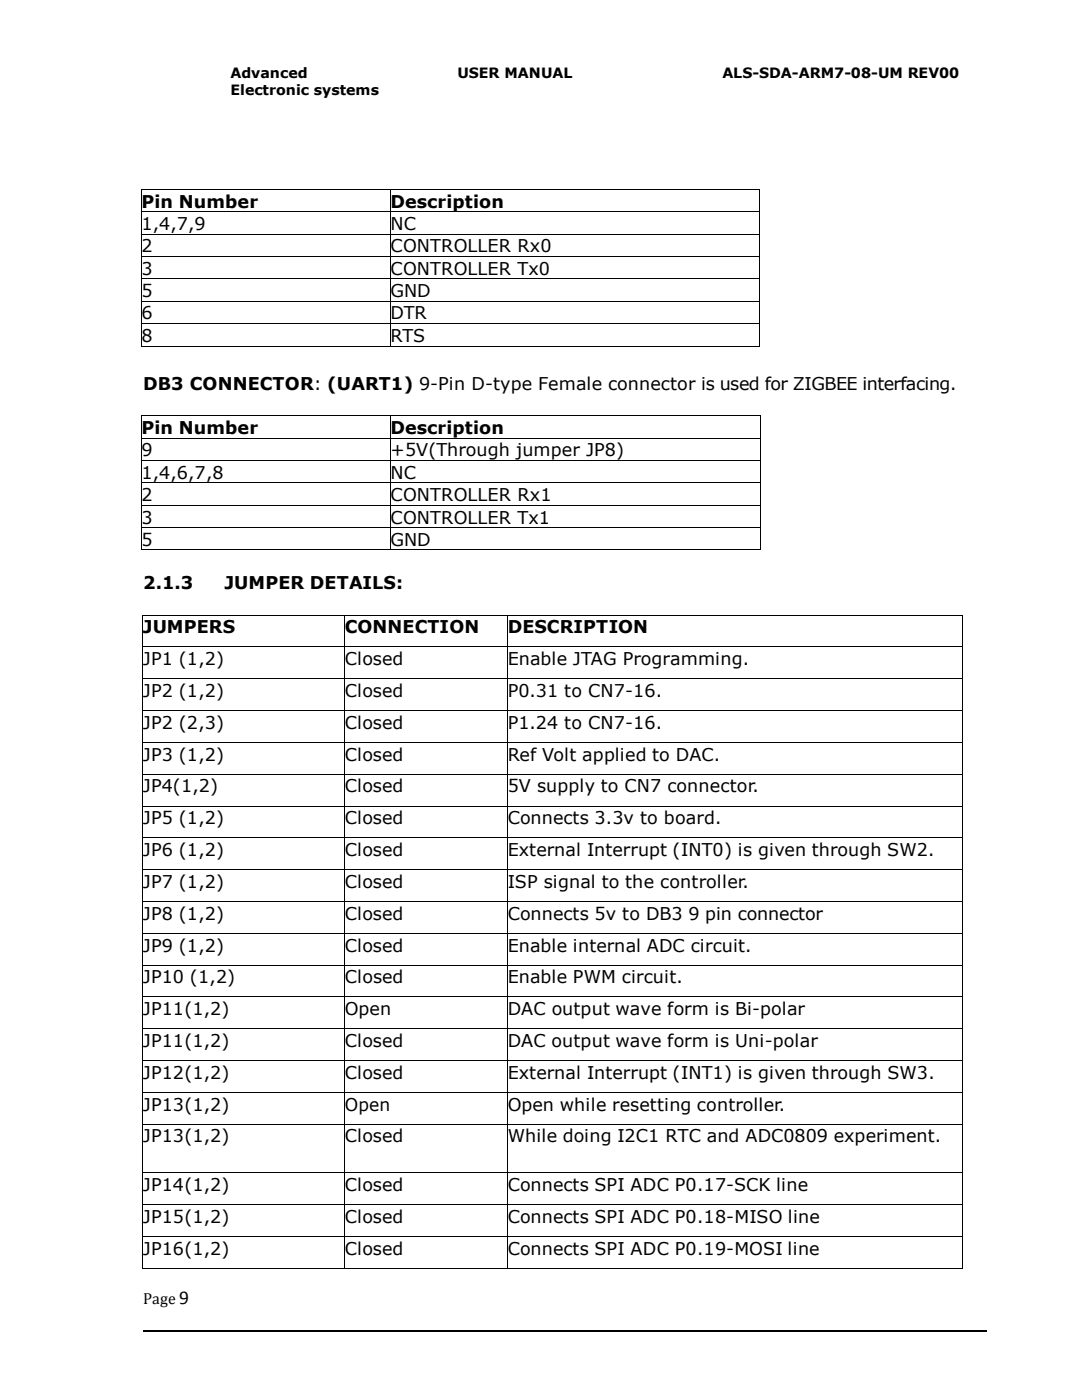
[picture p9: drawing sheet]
<svg xmlns="http://www.w3.org/2000/svg" width="216mm" height="279mm" viewBox="0 0 216 279" stroke-linecap="round" stroke-linejoin="round" font-family="sans-serif">
<defs><g id="words">
<text font-size="3.9" fill="#00000a" x="35.8" y="260.2">9</text>
<g font-size="3.5" fill="#00000a">
<text x="28.2" y="41.5">Pin Number</text>
<text x="77.9" y="41.5">Description</text>
<text x="28.2" y="45.9">1,4,7,9</text>
<text x="77.9" y="45.9">NC</text>
<text x="28.2" y="50.4">2</text>
<text x="77.9" y="50.4">CONTROLLER Rx0</text>
<text x="28.2" y="54.9">3</text>
<text x="28.2" y="59.3">5</text>
<text x="77.9" y="54.9">CONTROLLER Tx0</text>
<text x="77.9" y="59.3">GND</text>
<text x="28.2" y="63.8">6</text>
<text x="77.9" y="63.8">DTR</text>
<text x="28.2" y="68.2">8</text>
<text x="77.9" y="68.2">RTS</text>
<text x="28.6" y="77.9">DB3 CONNECTOR: (UART1) 9-Pin D-type Female connector is used for ZIGBEE interfacing.</text>
<text x="28.2" y="86.6">Pin Number</text>
<text x="77.9" y="86.6">Description</text>
<text x="28.2" y="91.1">9</text>
<text x="28.2" y="95.5">1,4,6,7,8</text>
<text x="77.9" y="91.1">+5V(Through jumper JP8)</text>
<text x="77.9" y="95.5">NC</text>
<text x="28.2" y="100">2</text>
<text x="77.9" y="100">CONTROLLER Rx1</text>
<text x="28.2" y="104.5">3</text>
<text x="77.9" y="104.5">CONTROLLER Tx1</text>
<text x="28.2" y="108.9">5</text>
<text x="77.9" y="108.9">GND</text>
<text x="28.6" y="117.6">2.1.3</text>
<text x="44.8" y="117.6">JUMPER DETAILS:</text>
<text x="28.5" y="126.4">JUMPERS</text>
<text x="68.8" y="126.4">CONNECTION</text>
<text x="101.3" y="126.4">DESCRIPTION</text>
<text x="28.5" y="132.8">JP1 (1,2)</text>
<text x="68.8" y="132.8">Closed</text>
<text x="101.3" y="132.8">Enable JTAG Programming.</text>
<text x="28.5" y="139.1">JP2 (1,2)</text>
<text x="68.8" y="139.1">Closed</text>
<text x="101.3" y="139.1">P0.31 to CN7-16.</text>
<text x="28.5" y="145.5">JP2 (2,3)</text>
<text x="68.8" y="145.5">Closed</text>
<text x="101.3" y="145.5">P1.24 to CN7-16.</text>
<text x="28.5" y="151.8">JP3 (1,2)</text>
<text x="68.8" y="151.8">Closed</text>
<text x="101.3" y="151.8">Ref Volt applied to DAC.</text>
<text x="28.5" y="158.2">JP4(1,2)</text>
<text x="68.8" y="158.2">Closed</text>
<text x="101.3" y="158.2">5V supply to CN7 connector.</text>
<text x="28.5" y="164.5">JP5 (1,2)</text>
<text x="68.8" y="164.5">Closed</text>
<text x="101.3" y="164.5">Connects 3.3v to board.</text>
<text x="28.5" y="170.9">JP6 (1,2)</text>
<text x="68.8" y="170.9">Closed</text>
<text x="101.3" y="170.9">External Interrupt (INT0) is given through SW2.</text>
<text x="28.5" y="177.2">JP7 (1,2)</text>
<text x="68.8" y="177.2">Closed</text>
<text x="101.3" y="177.2">ISP signal to the controller.</text>
<text x="28.5" y="183.6">JP8 (1,2)</text>
<text x="68.8" y="183.6">Closed</text>
<text x="101.3" y="183.6">Connects 5v to DB3 9 pin connector</text>
<text x="28.5" y="189.9">JP9 (1,2)</text>
<text x="68.8" y="189.9">Closed</text>
<text x="101.3" y="189.9">Enable internal ADC circuit.</text>
<text x="28.5" y="196.3">JP10 (1,2)</text>
<text x="68.8" y="196.3">Closed</text>
<text x="101.3" y="196.3">Enable PWM circuit.</text>
<text x="28.5" y="202.6">JP11(1,2)</text>
<text x="68.8" y="202.6">Open</text>
<text x="101.3" y="202.6">DAC output wave form is Bi-polar</text>
<text x="28.5" y="209">JP11(1,2)</text>
<text x="68.8" y="209">Closed</text>
<text x="101.3" y="209">DAC output wave form is Uni-polar</text>
<text x="28.5" y="215.3">JP12(1,2)</text>
<text x="68.8" y="215.3">Closed</text>
<text x="101.3" y="215.3">External Interrupt (INT1) is given through SW3.</text>
<text x="28.5" y="221.7">JP13(1,2)</text>
<text x="68.8" y="221.7">Open</text>
<text x="101.3" y="221.7">Open while resetting controller.</text>
<text x="28.5" y="228">JP13(1,2)</text>
<text x="68.8" y="228">Closed</text>
<text x="101.3" y="228">While doing I2C1 RTC and ADC0809 experiment.</text>
<text x="28.5" y="237.7">JP14(1,2)</text>
<text x="68.8" y="237.7">Closed</text>
<text x="101.3" y="237.7">Connects SPI ADC P0.17-SCK line</text>
<text x="28.5" y="244.1">JP15(1,2)</text>
<text x="68.8" y="244.1">Closed</text>
<text x="101.3" y="244.1">Connects SPI ADC P0.18-MISO line</text>
<text x="28.5" y="250.4">JP16(1,2)</text>
<text x="68.8" y="250.4">Closed</text>
<text x="101.3" y="250.4">Connects SPI ADC P0.19-MOSI line</text>
</g>
<text font-size="3.2" fill="#00000a" x="28.6" y="260.2">Page</text>
<g font-size="2.8">
<text x="46" y="15.6">Advanced</text>
<text x="91.3" y="15.6">USER MANUAL</text>
<text x="144.2" y="15.6">ALS-SDA-ARM7-08-UM REV00</text>
<text x="46" y="19">Electronic systems</text>
</g>
</g></defs>
<g fill="#000">
<path d="M28.1 37.7h.1v.2h-.1zM77.8 37.7h.1v.2h-.1zM151.4 37.7h.2v.2h-.2zM28.1 42.2h.1v.2h-.1zM28.1 46.7h.1v.1h-.1zM28.1 51.1h.1v.2h-.1zM28.1 55.6h.1v.2h-.1zM77.8 42.2h.1v.2h-.1zM77.8 46.7h.1v.1h-.1zM77.8 51.1h.1v.2h-.1zM77.8 55.6h.1v.2h-.1zM151.4 42.2h.2v.2h-.2z"/>
<path d="M151.4 46.7h.2v.1h-.2zM151.4 51.1h.2v.2h-.2zM151.4 55.6h.2v.2h-.2zM28.1 60h.1v.2h-.1zM28.1 64.5h.1v.2h-.1zM28.1 69h.1v.2h-.1zM77.8 60h.1v.2h-.1zM77.8 64.5h.1v.2h-.1zM77.8 69h.1v.2h-.1zM151.4 60h.2v.2h-.2zM151.4 64.5h.2v.2h-.2zM151.4 69h.2v.2h-.2z"/>
<path d="M28.1 82.9h.1v.2h-.1zM28.1 87.4h.1v.1h-.1zM28.1 91.8h.1v.2h-.1zM28.1 96.3h.1v.1h-.1zM77.8 82.9h.1v.2h-.1zM77.8 87.4h.1v.1h-.1zM77.8 91.8h.1v.2h-.1zM77.8 96.3h.1v.1h-.1zM151.7 82.9h.2v.2h-.2zM151.7 87.4h.2v.1h-.2zM151.7 91.8h.2v.2h-.2zM151.7 96.3h.2v.1h-.2z"/>
<path d="M28.1 100.8h.1v.1h-.1zM28.1 105.2h.1v.2h-.1zM28.1 109.6h.1v.2h-.1zM77.8 100.8h.1v.1h-.1zM77.8 105.2h.1v.2h-.1zM77.8 109.6h.1v.2h-.1zM151.7 100.8h.2v.1h-.2zM151.7 105.2h.2v.2h-.2zM151.7 109.6h.2v.2h-.2zM28.4 122.7h.1v.2h-.1zM28.4 129h.1v.2h-.1zM28.4 135.4h.1v.2h-.1z"/>
<path d="M68.6 122.7h.2v.2h-.2zM68.6 129h.2v.2h-.2zM68.6 135.4h.2v.2h-.2zM101.1 122.7h.2v.2h-.2zM101.1 129h.2v.2h-.2zM101.1 135.4h.2v.2h-.2zM192 122.7h.2v.2h-.2zM192 129h.2v.2h-.2zM192 135.4h.2v.2h-.2zM28.4 141.7h.1v.2h-.1zM28.4 148.1h.1v.2h-.1zM28.4 154.4h.1v.2h-.1z"/>
<path d="M68.6 141.7h.2v.2h-.2zM68.6 148.1h.2v.2h-.2zM68.6 154.4h.2v.2h-.2zM101.1 141.7h.2v.2h-.2zM101.1 148.1h.2v.2h-.2zM101.1 154.4h.2v.2h-.2zM192 141.7h.2v.2h-.2zM192 148.1h.2v.2h-.2zM192 154.4h.2v.2h-.2zM28.4 160.8h.1v.2h-.1zM28.4 167.1h.1v.2h-.1zM28.4 173.5h.1v.2h-.1z"/>
<path d="M68.6 160.8h.2v.2h-.2zM68.6 167.1h.2v.2h-.2zM68.6 173.5h.2v.2h-.2zM101.1 160.8h.2v.2h-.2zM101.1 167.1h.2v.2h-.2zM101.1 173.5h.2v.2h-.2zM192 160.8h.2v.2h-.2zM192 167.1h.2v.2h-.2zM192 173.5h.2v.2h-.2zM28.4 179.8h.1v.2h-.1zM28.4 186.2h.1v.2h-.1zM28.4 192.5h.1v.2h-.1z"/>
<path d="M28.4 198.9h.1v.2h-.1zM68.6 179.8h.2v.2h-.2zM68.6 186.2h.2v.2h-.2zM68.6 192.5h.2v.2h-.2zM68.6 198.9h.2v.2h-.2zM101.1 179.8h.2v.2h-.2zM101.1 186.2h.2v.2h-.2zM101.1 192.5h.2v.2h-.2zM101.1 198.9h.2v.2h-.2zM192 179.8h.2v.2h-.2zM192 186.2h.2v.2h-.2zM192 192.5h.2v.2h-.2z"/>
<path d="M192 198.9h.2v.2h-.2zM28.4 205.2h.1v.2h-.1zM28.4 211.6h.1v.2h-.1zM28.4 217.9h.1v.2h-.1zM68.6 205.2h.2v.2h-.2zM68.6 211.6h.2v.2h-.2zM68.6 217.9h.2v.2h-.2zM101.1 205.2h.2v.2h-.2zM101.1 211.6h.2v.2h-.2zM101.1 217.9h.2v.2h-.2zM192 205.2h.2v.2h-.2zM192 211.6h.2v.2h-.2z"/>
<path d="M192 217.9h.2v.2h-.2zM28.4 224.3h.1v.2h-.1zM28.4 234h.1v.1h-.1zM68.6 224.3h.2v.2h-.2zM68.6 234h.2v.1h-.2zM101.1 224.3h.2v.2h-.2zM101.1 234h.2v.1h-.2zM192 224.3h.2v.2h-.2zM192 234h.2v.1h-.2zM28.4 240.3h.1v.2h-.1zM28.4 246.7h.1v.1h-.1zM28.4 253h.1v.2h-.1z"/>
<path d="M68.6 240.3h.2v.2h-.2zM68.6 246.7h.2v.1h-.2zM68.6 253h.2v.2h-.2zM101.1 240.3h.2v.2h-.2zM101.1 246.7h.2v.1h-.2zM101.1 253h.2v.2h-.2zM192 240.3h.2v.2h-.2zM192 246.7h.2v.1h-.2zM192 253h.2v.2h-.2z"/>
</g>
<g fill="none" stroke="#000" stroke-width=".2">
<path d="M28.2 37.9v4.3M28.2 37.8h49.6M77.9 37.9v4.3M77.9 37.8h73.5M151.5 37.9v4.3M28.2 42.4v4.3M28.2 46.8v4.3M28.2 51.3v4.3M28.2 55.8v4.2M28.2 42.3h49.6M28.2 46.7h49.6M28.2 51.2h49.6"/>
<path d="M28.2 55.7h49.6M77.9 42.4v4.3M77.9 46.8v4.3M77.9 51.3v4.3M77.9 55.8v4.2M77.9 42.3h73.5M77.9 46.7h73.5M77.9 51.2h73.5M77.9 55.7h73.5M151.5 42.4v4.3M151.5 46.8v4.3M151.5 51.3v4.3"/>
<path d="M151.5 55.8v4.2M28.2 60.2v4.3M28.2 64.7v4.3M28.2 60.1h49.6M28.2 64.6h49.6M28.2 69.1h49.6M77.9 60.2v4.3M77.9 64.7v4.3M77.9 60.1h73.5M77.9 64.6h73.5M77.9 69.1h73.5M151.5 60.2v4.3"/>
<path d="M151.5 64.7v4.3M28.2 83.1v4.3M28.2 87.5v4.3M28.2 92v4.3M28.2 96.4v4.4M28.2 83h49.6M28.2 87.5h49.6M28.2 91.9h49.6M28.2 96.4h49.6M77.9 83.1v4.3M77.9 87.5v4.3M77.9 92v4.3"/>
<path d="M77.9 96.4v4.4M77.9 83h73.8M77.9 87.5h73.8M77.9 91.9h73.8M77.9 96.4h73.8M151.8 83.1v4.3M151.8 87.5v4.3M151.8 92v4.3M151.8 96.4v4.4M28.2 100.9v4.3M28.2 105.4v4.2M28.2 100.8h49.6"/>
<path d="M28.2 105.3h49.6M28.2 109.7h49.6M77.9 100.9v4.3M77.9 105.4v4.2M77.9 100.8h73.8M77.9 105.3h73.8M77.9 109.7h73.8M151.8 100.9v4.3M151.8 105.4v4.2M28.4 122.9v6.1M28.4 129.2v6.2M28.4 135.6v6.1"/>
<path d="M28.5 122.8h40.1M28.5 129.1h40.1M28.5 135.5h40.1M68.7 122.9v6.1M68.7 129.2v6.2M68.7 135.6v6.1M68.8 122.8h32.3M68.8 129.1h32.3M68.8 135.5h32.3M101.2 122.9v6.1M101.2 129.2v6.2M101.2 135.6v6.1"/>
<path d="M101.3 122.8h90.7M101.3 129.1h90.7M101.3 135.5h90.7M192.1 122.9v6.1M192.1 129.2v6.2M192.1 135.6v6.1M28.4 141.9v6.2M28.4 148.3v6.1M28.4 154.6v6.2M28.5 141.8h40.1M28.5 148.2h40.1M28.5 154.5h40.1"/>
<path d="M68.7 141.9v6.2M68.7 148.3v6.1M68.7 154.6v6.2M68.8 141.8h32.3M68.8 148.2h32.3M68.8 154.5h32.3M101.2 141.9v6.2M101.2 148.3v6.1M101.2 154.6v6.2M101.3 141.8h90.7M101.3 148.2h90.7M101.3 154.5h90.7"/>
<path d="M192.1 141.9v6.2M192.1 148.3v6.1M192.1 154.6v6.2M28.4 161v6.1M28.4 167.3v6.2M28.4 173.7v6.1M28.5 160.9h40.1M28.5 167.2h40.1M28.5 173.6h40.1M28.5 179.9h40.1M68.7 161v6.1M68.7 167.3v6.2"/>
<path d="M68.7 173.7v6.1M68.8 160.9h32.3M68.8 167.2h32.3M68.8 173.6h32.3M68.8 179.9h32.3M101.2 161v6.1M101.2 167.3v6.2M101.2 173.7v6.1M101.3 160.9h90.7M101.3 167.2h90.7M101.3 173.6h90.7M101.3 179.9h90.7"/>
<path d="M192.1 161v6.1M192.1 167.3v6.2M192.1 173.7v6.1M28.4 180v6.2M28.4 186.4v6.1M28.4 192.7v6.2M28.4 199.1v6.1M28.5 186.3h40.1M28.5 192.6h40.1M28.5 199h40.1M68.7 180v6.2M68.7 186.4v6.1"/>
<path d="M68.7 192.7v6.2M68.7 199.1v6.1M68.8 186.3h32.3M68.8 192.6h32.3M68.8 199h32.3M101.2 180v6.2M101.2 186.4v6.1M101.2 192.7v6.2M101.2 199.1v6.1M101.3 186.3h90.7M101.3 192.6h90.7M101.3 199h90.7"/>
<path d="M192.1 180v6.2M192.1 186.4v6.1M192.1 192.7v6.2M192.1 199.1v6.1M28.4 205.4v6.2M28.4 211.8v6.1M28.4 218.1v6.2M28.5 205.3h40.1M28.5 211.7h40.1M28.5 218h40.1M68.7 205.4v6.2M68.7 211.8v6.1"/>
<path d="M68.7 218.1v6.2M68.8 205.3h32.3M68.8 211.7h32.3M68.8 218h32.3M101.2 205.4v6.2M101.2 211.8v6.1M101.2 218.1v6.2M101.3 205.3h90.7M101.3 211.7h90.7M101.3 218h90.7M192.1 205.4v6.2M192.1 211.8v6.1"/>
<path d="M192.1 218.1v6.2M28.4 224.5v9.5M28.4 234.1v6.2M28.5 224.4h40.1M28.5 234.1h40.1M68.7 224.5v9.5M68.7 234.1v6.2M68.8 224.4h32.3M68.8 234.1h32.3M101.2 224.5v9.5M101.2 234.1v6.2M101.3 224.4h90.7"/>
<path d="M101.3 234.1h90.7M192.1 224.5v9.5M192.1 234.1v6.2M28.4 240.5v6.2M28.4 246.8v6.2M28.5 240.4h40.1M28.5 246.8h40.1M28.5 253.1h40.1M68.7 240.5v6.2M68.7 246.8v6.2M68.8 240.4h32.3M68.8 246.8h32.3"/>
<path d="M68.8 253.1h32.3M101.2 240.5v6.2M101.2 246.8v6.2M101.3 240.4h90.7M101.3 246.8h90.7M101.3 253.1h90.7M192.1 240.5v6.2M192.1 246.8v6.2"/>
</g>
<path d="M28.6 265.6h168.2" fill="none" stroke="#000" stroke-width=".25"/>
<use href="#words"/>
</svg>
